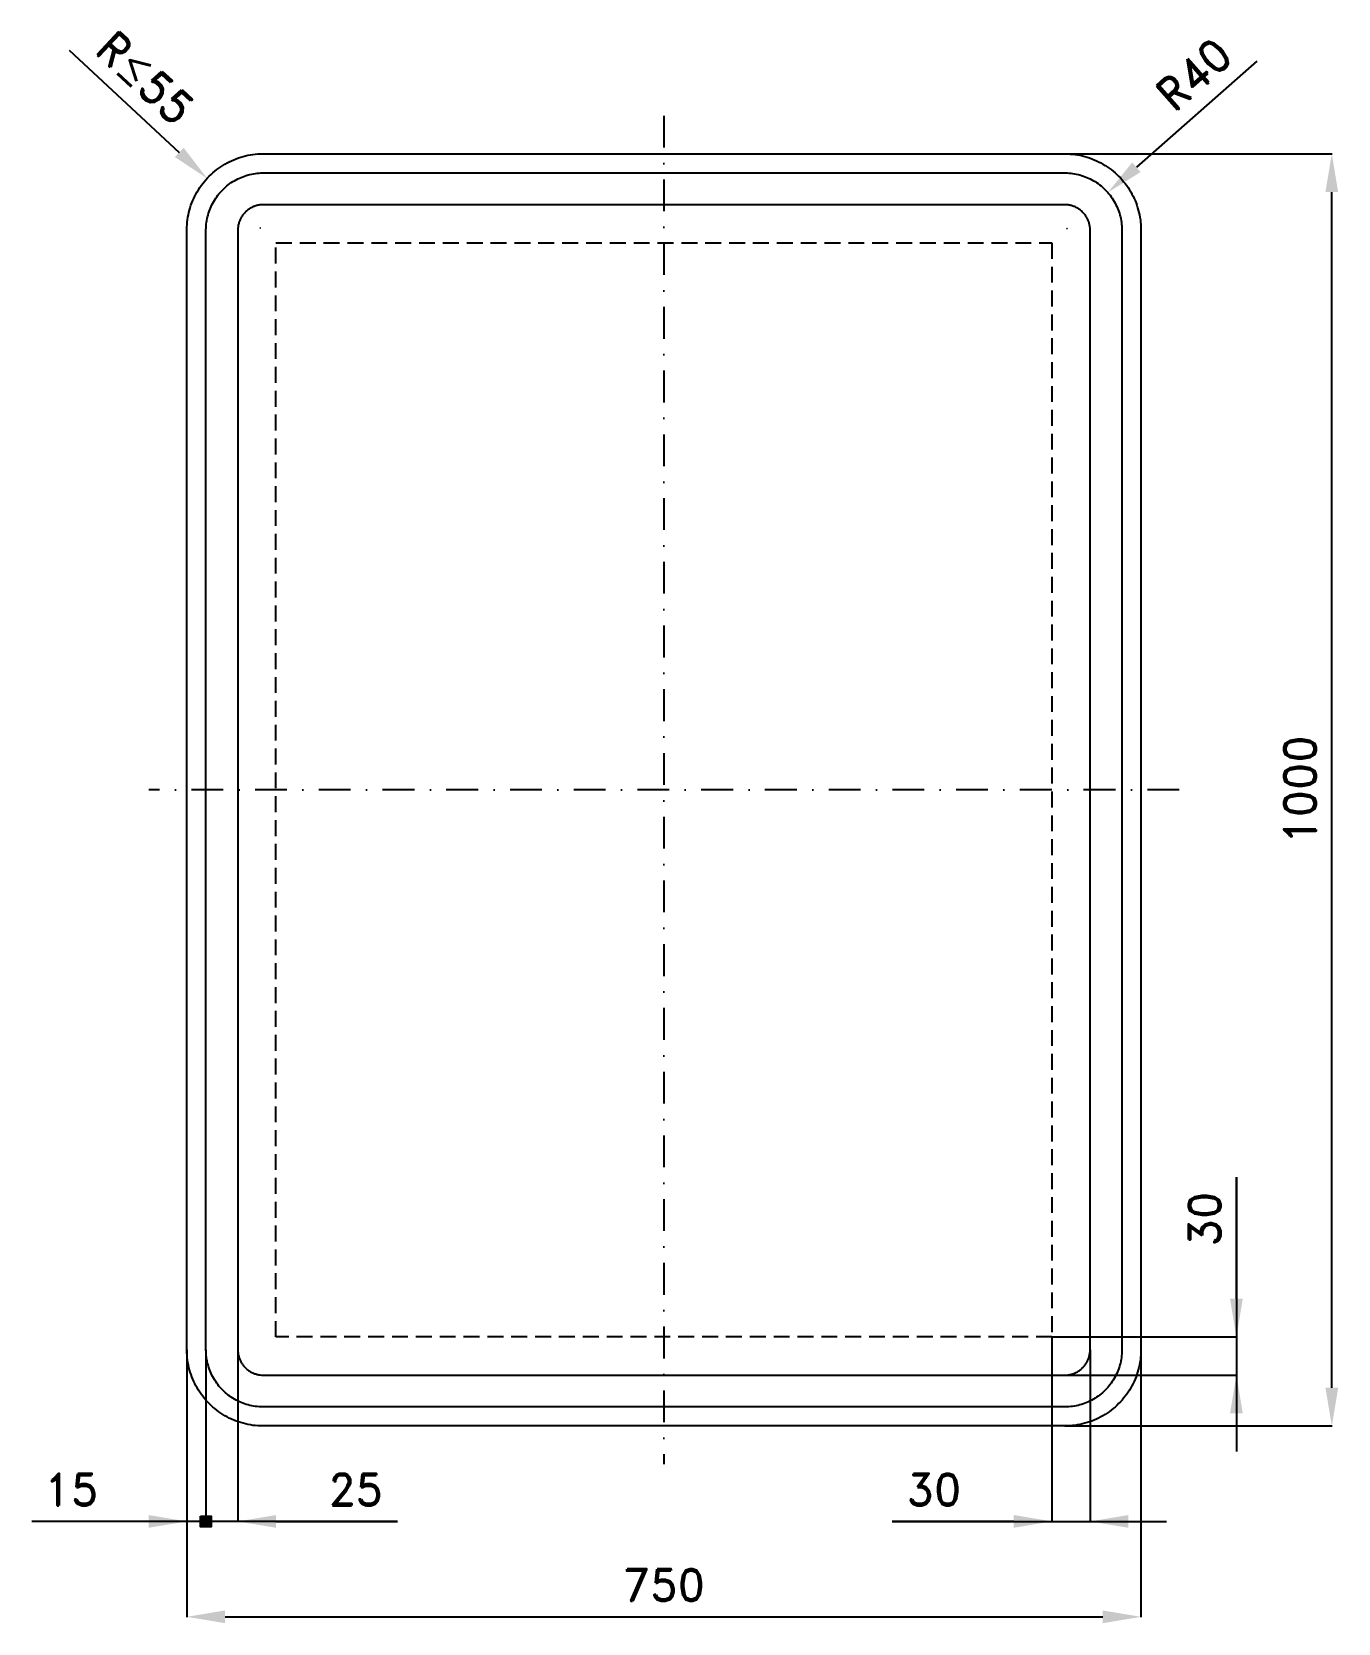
# Model space of a CAD drawing. Header units: millimetres. Extents: x -122 to 905, y -155 to 1096.
import ezdxf

# ---------------------------------------------------------------- set-up
doc = ezdxf.new("R2010")
doc.units = ezdxf.units.MM
doc.header["$LTSCALE"] = 5
doc.linetypes.add('ČERCHOVANÁX2', pattern=[2, 1, -0.5, 0, -0.5])
doc.linetypes.add('ČÁRKOVANÁX2', pattern=[1.5, 1, -0.5])
doc.layers.add('Kóty', color=2, linetype='Continuous')
doc.layers.add('Značka', color=7, linetype='Continuous')
doc.styles.get("Standard").update_dxf_attribs({"font": 'romand.shx', "height": 25})
doc.dimstyles.get("Standard").update_dxf_attribs({"dimtxt": 25, "dimasz": 30, "dimexe": 0.18, "dimexo": 0.0625, "dimgap": 12.5, "dimtad": 1, "dimdec": 0, "dimzin": 0, "dimdsep": 46, "dimtxsty": 'Standard', "dimcen": 0.09, "dimadec": 0, "dimazin": 0, "dimtfac": 1, "dimtdec": 0, "dimtofl": 0, "dimtmove": 0, "dimatfit": 3, "dimfxl": 1, "dimtolj": 1, "dimtzin": 0, "dimarcsym": 0})

# ---------------------------------------------------------------- blocks, each defined once
blk = doc.blocks.new('*D0')
at = {"layer": 'Defpoints', "color": 0, "transparency": 16777216}
for p in [(690, 1000), (900, 1000), (690, 0)]:
    blk.add_point(p, dxfattribs=at)
at = {"layer": 'Kóty', "color": 0, "lineweight": -2, "transparency": 16777216}
for p, q in [((690.1, 1000), (900.2, 1000)), ((900, 30), (900, 970)), ((690.1, 0), (900.2, 0))]:
    blk.add_line(p, q, dxfattribs=at)
at = {"layer": 'Kóty', "color": 0, "transparency": 16777216}
for points in [[(895, 970), (905, 970), (900, 1000)], [(895, 30), (905, 30), (900, 0)]]:
    blk.add_solid(points, dxfattribs=at)
at = {"layer": 'Kóty', "color": 0, "transparency": 16777216, "insert": (875, 500), "char_height": 25, "attachment_point": 5, "rotation": 90}
blk.add_mtext('\\A1;1000', dxfattribs=at)
blk = doc.blocks.new('*D1')
at = {"layer": 'Defpoints', "color": 0, "transparency": 16777216}
for p in [(0, 60), (750, 60), (750, -150)]:
    blk.add_point(p, dxfattribs=at)
at = {"layer": 'Kóty', "color": 0, "lineweight": -2, "transparency": 16777216}
for p, q in [((0, 59.9), (0, -150.2)), ((750, 59.9), (750, -150.2)), ((30, -150), (720, -150))]:
    blk.add_line(p, q, dxfattribs=at)
at = {"layer": 'Kóty', "color": 0, "transparency": 16777216}
for points in [[(30, -145), (30, -155), (0, -150)], [(720, -145), (720, -155), (750, -150)]]:
    blk.add_solid(points, dxfattribs=at)
at = {"layer": 'Kóty', "color": 0, "transparency": 16777216, "insert": (375, -125), "char_height": 25, "attachment_point": 5}
blk.add_mtext('\\A1;750', dxfattribs=at)
blk = doc.blocks.new('*D2')
at = {"layer": 'Defpoints', "color": 0, "transparency": 16777216}
for p in [(723.9, 969.6), (691.9, 941.4)]:
    blk.add_point(p, dxfattribs=at)
at = {"layer": 'Kóty', "color": 0, "lineweight": -2, "transparency": 16777216}
for p, q in [((841, 1072.9), (746.4, 989.5)), ((691.8, 941.4), (692, 941.4)), ((691.9, 941.3), (691.9, 941.5))]:
    blk.add_line(p, q, dxfattribs=at)
at = {"layer": 'Kóty', "color": 0, "transparency": 16777216}
blk.add_solid([(743.1, 993.2), (749.7, 985.7), (723.9, 969.6)], dxfattribs=at)
at = {"layer": 'Kóty', "color": 0, "transparency": 16777216, "insert": (791.5, 1062.6), "char_height": 25, "attachment_point": 5, "rotation": 41.3917}
blk.add_mtext('\\A1;R40', dxfattribs=at)

msp = doc.modelspace()

# ---------------------------------------------------------------- hatches: boundary and pattern name
at = {"layer": 'Kóty'}
h = msp.add_hatch(color=256, dxfattribs=at)
h.dxf.hatch_style = 1
h.paths.add_polyline_path([(10.8, -70.8), (19.2, -70.8), (19.2, -79.2), (10.8, -79.2)])

# ---------------------------------------------------------------- linework, layer by layer
for p, q in [((-92.5, 1081.6), (-6.1, 1001.1)), ((57.6, 941.8), (57.8, 941.8)), ((57.7, 941.7), (57.7, 941.9)), ((825, 195.5), (825, -20)), ((825, 100), (825, 195.5)), ((680, 69.9), (680, -75.2)), ((680.1, 70), (825.2, 70)), ((0, 59.9), (0, -75.2)), ((15, 59.9), (15, -79.7)), ((15, 59.9), (15, -79.7)), ((40, 59.9), (40, -75.2)), ((710, 59.9), (710, -75.2)), ((690.1, 40), (825.2, 40)), ((165.5, -75), (-121.9, -75)), ((70, -75), (165.5, -75)), ((554.5, -75), (770, -75)), ((650, -75), (554.5, -75))]:
    msp.add_line(p, q, dxfattribs=at)
msp.add_lwpolyline([(10.8, -70.8), (19.2, -70.8), (19.2, -79.2), (10.8, -79.2)], close=True, dxfattribs=at)
for points in [[(-2.6, 1004.8), (-9.5, 997.5), (15.9, 980.7)], [(820, 100), (830, 100), (825, 70)], [(820, 10), (830, 10), (825, 40)], [(-30, -70), (-30, -80), (0, -75)], [(70, -70), (70, -80), (40, -75)], [(650, -70), (650, -80), (680, -75)], [(740, -70), (740, -80), (710, -75)]]:
    msp.add_solid(points, dxfattribs=at)
at = {"layer": 'Značka', "color": 6, "linetype": 'ČERCHOVANÁX2', "lineweight": 25, "ltscale": 5}
for p, q in [((375, 1030), (375, -30)), ((780, 500), (-30, 500))]:
    msp.add_line(p, q, dxfattribs=at)
at = {"layer": 'Značka', "color": 5}
for points in [[(60, 0), (59.8, 0), (59.5, 0, -0.03218), (51.8, 0.5, -0.035443), (44.2, 2.1, -0.036267), (36.8, 4.6, -0.034421), (29.9, 8.1, -0.033721), (23.4, 12.4, -0.034085), (17.6, 17.6, -0.034209), (12.4, 23.4, -0.034229), (8.1, 29.9, -0.034044), (4.6, 36.8, -0.033412), (2.1, 44.2, -0.034127), (0.5, 51.8, -0.036745), (0, 59.5), (0, 59.8), (0, 60), (0, 940), (0, 940.2), (0, 940.5, -0.03218), (0.5, 948.2, -0.035442), (2.1, 955.8, -0.036267), (4.6, 963.2, -0.034425), (8.1, 970.1, -0.033723), (12.4, 976.6, -0.034082), (17.6, 982.4, -0.034204), (23.4, 987.6, -0.034223), (29.9, 991.9, -0.034048), (36.8, 995.4, -0.033416), (44.2, 997.9, -0.034129), (51.8, 999.5, -0.036741), (59.5, 1000), (59.8, 1000), (60, 1000), (690, 1000), (690.2, 1000), (690.5, 1000, -0.032179), (698.2, 999.5, -0.035449), (705.8, 997.9, -0.036267), (713.2, 995.4, -0.034421), (720.1, 991.9, -0.033726), (726.6, 987.6, -0.034082), (732.4, 982.4, -0.034203), (737.6, 976.6, -0.034226), (741.9, 970.1, -0.034049), (745.4, 963.2, -0.033417), (747.9, 955.8, -0.034126), (749.5, 948.2, -0.036741), (750, 940.5), (750, 940.2), (750, 940), (750, 60), (750, 59.8), (750, 59.5, -0.032179), (749.5, 51.8, -0.03545), (747.9, 44.2, -0.036267), (745.4, 36.8, -0.034417), (741.9, 29.9, -0.033724), (737.6, 23.4, -0.034085), (732.4, 17.6, -0.034208), (726.6, 12.4, -0.034232), (720.1, 8.1, -0.034045), (713.2, 4.6, -0.033413), (705.8, 2.1, -0.034125), (698.2, 0.5, -0.036745), (690.5, 0), (690.2, 0), (690, 0), (60, 0)], [(60, 15), (59.8, 15), (59.6, 15, -0.03218), (53.8, 15.4, -0.035443), (48.1, 16.6, -0.036267), (42.6, 18.5, -0.034421), (37.4, 21.1, -0.033721), (32.5, 24.3, -0.034084), (28.2, 28.2, -0.034209), (24.3, 32.5, -0.034229), (21.1, 37.4, -0.034045), (18.5, 42.6, -0.033412), (16.6, 48.1, -0.034127), (15.4, 53.8, -0.036744), (15, 59.6), (15, 59.8), (15, 60), (15, 940), (15, 940.2), (15, 940.4, -0.032179), (15.4, 946.2, -0.035442), (16.6, 951.9, -0.036268), (18.5, 957.4, -0.034417), (21.1, 962.6, -0.033728), (24.3, 967.5, -0.034085), (28.2, 971.8, -0.034202), (32.5, 975.7, -0.034234), (37.4, 978.9, -0.034055), (42.6, 981.5, -0.033411), (48.1, 983.4, -0.034124), (53.8, 984.6, -0.036738), (59.6, 985), (59.8, 985), (60, 985), (690, 985), (690.2, 985), (690.4, 985, -0.032189), (696.2, 984.6, -0.035435), (701.9, 983.4, -0.036253), (707.4, 981.5, -0.034411), (712.6, 978.9, -0.033733), (717.5, 975.7, -0.034079), (721.8, 971.8, -0.034196), (725.7, 967.5, -0.034234), (728.9, 962.6, -0.034058), (731.5, 957.4, -0.033408), (733.4, 951.9, -0.034125), (734.6, 946.2, -0.036738), (735, 940.4), (735, 940.2), (735, 940), (735, 60), (735, 59.8), (735, 59.6, -0.03219), (734.6, 53.8, -0.035437), (733.4, 48.1, -0.036252), (731.5, 42.6, -0.034415), (728.9, 37.4, -0.033727), (725.7, 32.5, -0.034079), (721.8, 28.2, -0.034202), (717.5, 24.3, -0.034229), (712.6, 21.1, -0.034048), (707.4, 18.5, -0.033409), (701.9, 16.6, -0.034128), (696.2, 15.4, -0.036744), (690.4, 15), (690.2, 15), (690, 15), (60, 15)], [(60, 40), (690, 40), (690.1, 40), (690.2, 40, 0.032177), (692.7, 40.2, 0.035444), (695.3, 40.7, 0.036265), (697.7, 41.5, 0.034422), (700, 42.7, 0.03373), (702.2, 44.1, 0.034072), (704.1, 45.9, 0.034204), (705.9, 47.8, 0.034223), (707.3, 50, 0.034048), (708.5, 52.3, 0.033416), (709.3, 54.7, 0.034152), (709.8, 57.3, 0.036741), (710, 59.8), (710, 59.9), (710, 60), (710, 940), (710, 940.1), (710, 940.2, 0.032177), (709.8, 942.7, 0.035443), (709.3, 945.3, 0.036259), (708.5, 947.7, 0.034425), (707.3, 950, 0.033741), (705.9, 952.2, 0.034066), (704.1, 954.1, 0.034182), (702.2, 955.9, 0.034226), (700, 957.3, 0.034056), (697.7, 958.5, 0.033425), (695.3, 959.3, 0.034151), (692.7, 959.8, 0.036743), (690.2, 960), (690.1, 960), (690, 960), (60, 960), (59.9, 960), (59.8, 960), (57.3, 959.8, 0.035442), (54.7, 959.3, 0.036259), (52.3, 958.5, 0.034424), (50, 957.3, 0.03373), (47.8, 955.9, 0.034079), (45.9, 954.1, 0.034187), (44.1, 952.2, 0.034231), (42.7, 950, 0.034052), (41.5, 947.7, 0.033421), (40.7, 945.3, 0.034126), (40.2, 942.7, 0.036746), (40, 940.2), (40, 940.1), (40, 940), (40, 60), (40, 59.9), (40, 59.8, 0.032179), (40.2, 57.3, 0.035443), (40.7, 54.7, 0.036265), (41.5, 52.3, 0.034421), (42.7, 50, 0.033719), (44.1, 47.8, 0.034086), (45.9, 45.9, 0.034208), (47.8, 44.1, 0.034229), (50, 42.7, 0.034044), (52.3, 41.5, 0.033412), (54.7, 40.7, 0.034128), (57.3, 40.2, 0.036744), (59.8, 40), (59.9, 40), (60, 40)]]:
    msp.add_lwpolyline(points, format="xyb", dxfattribs=at)
at = {"layer": 'Značka', "color": 7, "linetype": 'ČÁRKOVANÁX2', "ltscale": 2.5}
msp.add_lwpolyline([(70, 70), (70, 930), (680, 930), (680, 70), (70, 70)], dxfattribs=at)

# ---------------------------------------------------------------- texts
at = {"layer": 'Kóty', "insert": (-32.8, 1059.8), "char_height": 25, "width": 100.538, "attachment_point": 5, "rotation": 317.0601}
msp.add_mtext('\\A1;R{\\A0;≤}55', dxfattribs=at)
at = {"layer": 'Kóty', "insert": (800, 162.7), "char_height": 25, "attachment_point": 5, "rotation": 90}
msp.add_mtext('\\A1;30', dxfattribs=at)
at = {"layer": 'Kóty', "char_height": 25, "attachment_point": 5}
for s, insert in [('\\A1;15', (-91, -50)), ('\\A1;25', (132.7, -50)), ('\\A1;30', (587.3, -50))]:
    msp.add_mtext(s, dxfattribs=dict(at, insert=insert))

# ---------------------------------------------------------------- dimensions: what is measured, and where the dimension line sits
at = {"layer": 'Kóty'}
dim = msp.add_radius_dim(center=(691.9, 941.4), mpoint=(723.9, 969.6), text='R40', dimstyle='Standard', dxfattribs=at)
dim.commit()
dim.dimension.update_dxf_attribs({"geometry": '*D2', "text_midpoint": (808, 1043.8), "dimtype": 164})
dim = msp.add_linear_dim(base=(900, 1000), p1=(690, 0), p2=(690, 1000), angle=90, dimstyle='Standard', dxfattribs=at)
dim.commit()
dim.dimension.update_dxf_attribs({"geometry": '*D0', "text_midpoint": (875, 500)})
dim = msp.add_linear_dim(base=(750, -150), p1=(0, 60), p2=(750, 60), dimstyle='Standard', dxfattribs=at)
dim.commit()
dim.dimension.update_dxf_attribs({"geometry": '*D1', "text_midpoint": (375, -125)})

doc.saveas('drawing.dxf')
